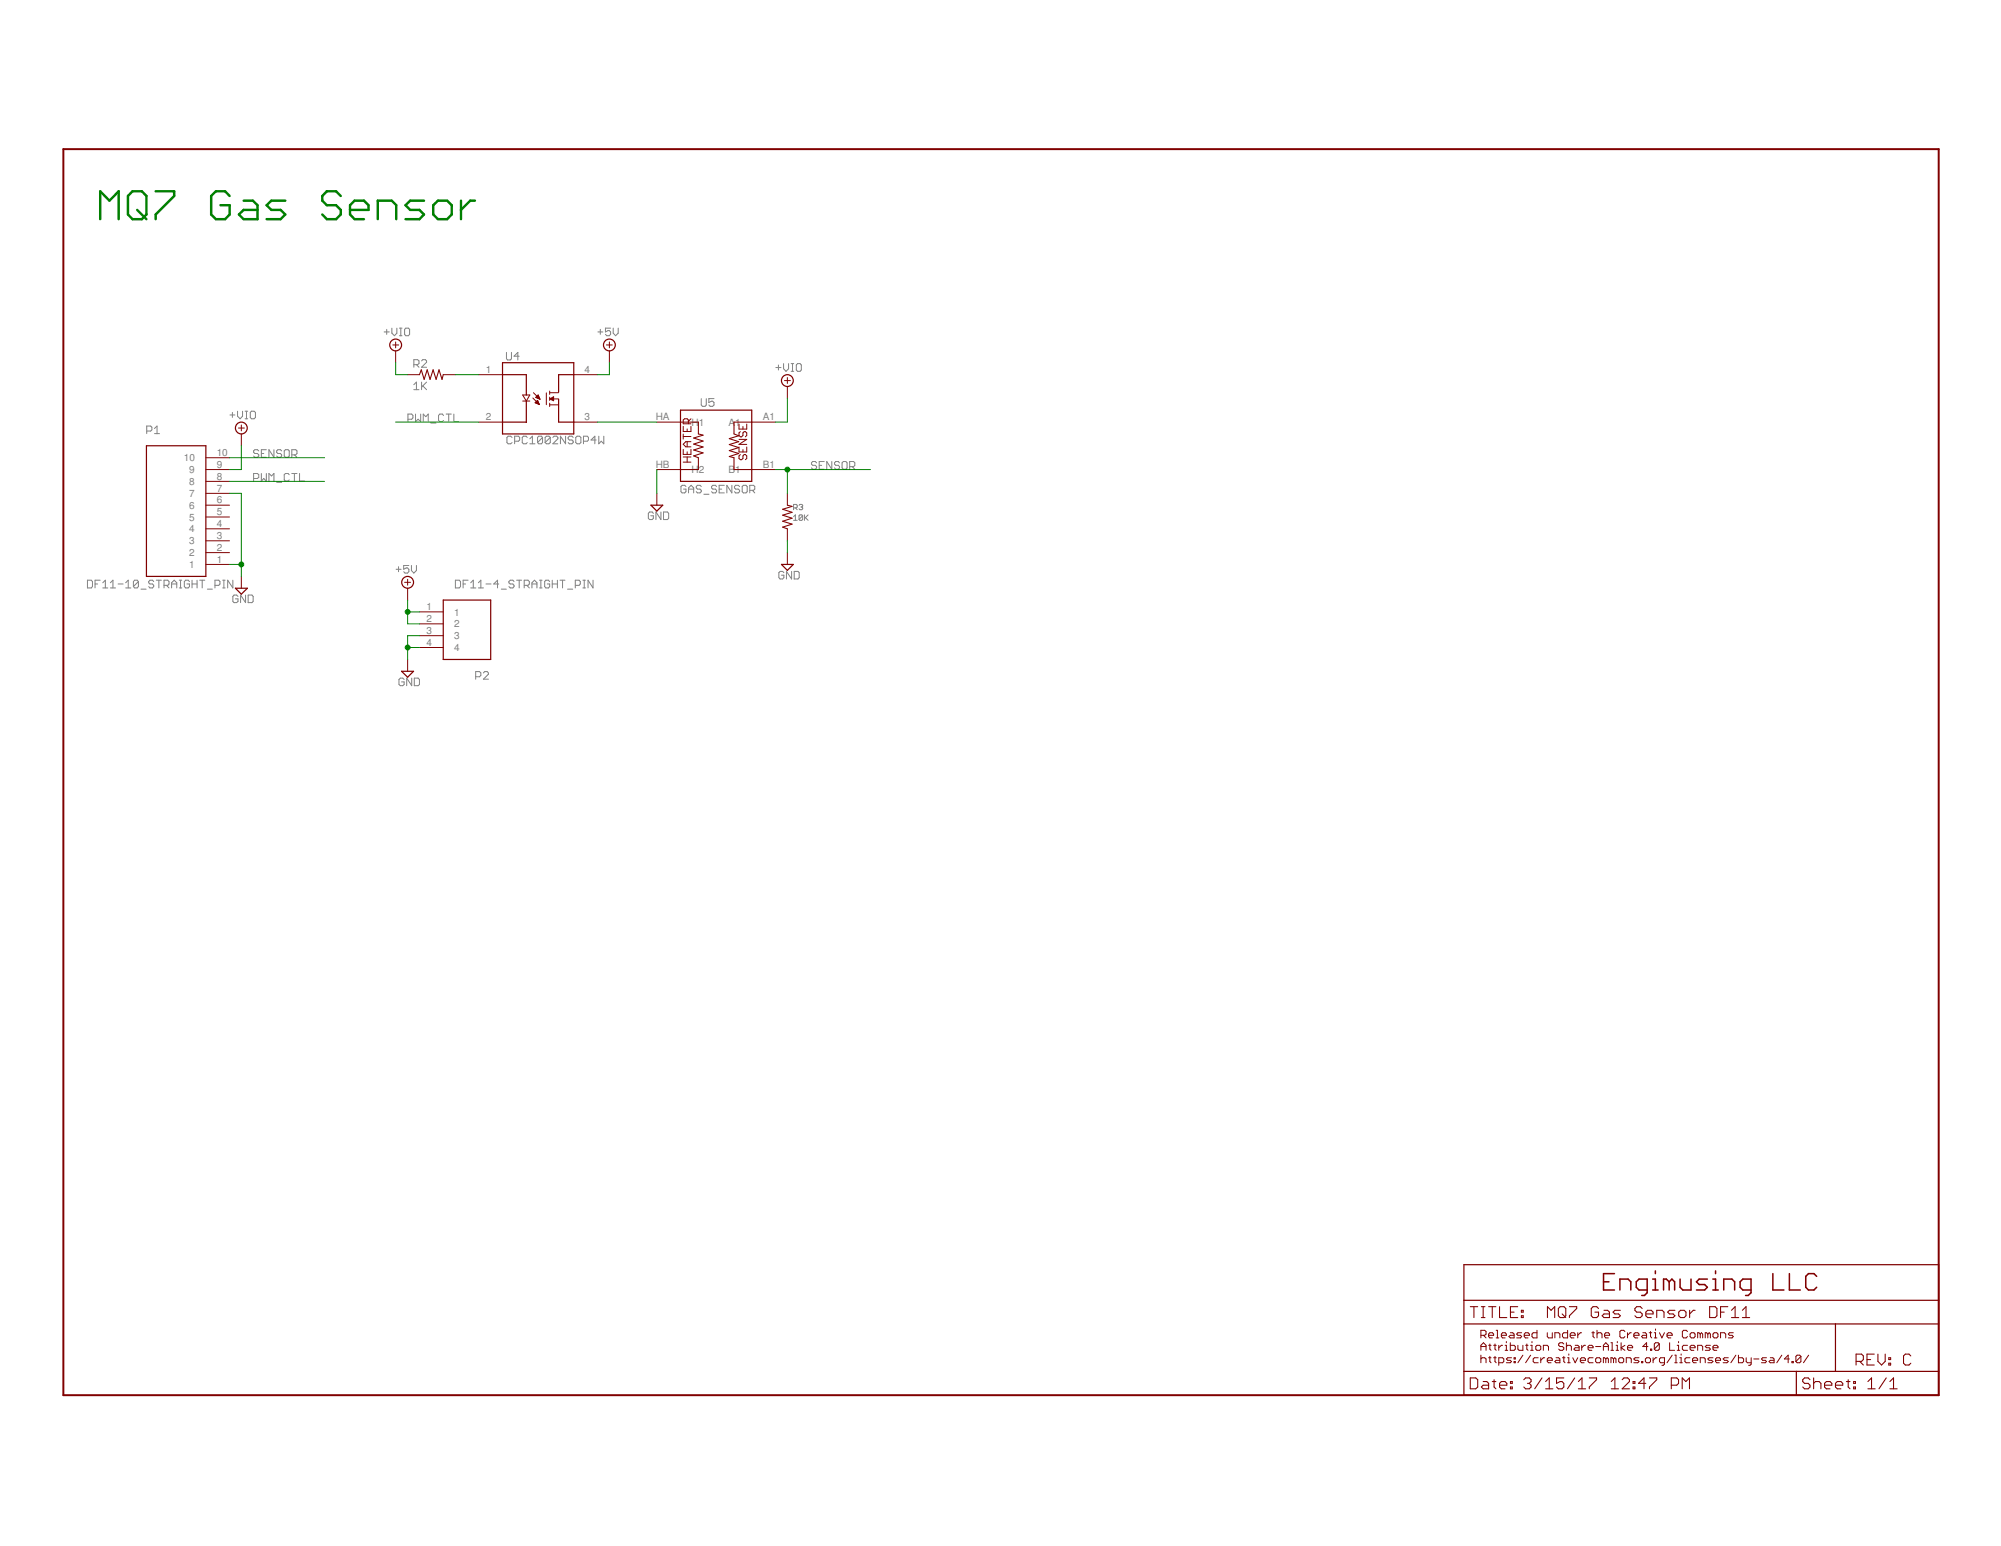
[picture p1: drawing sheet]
<svg xmlns="http://www.w3.org/2000/svg" width="279mm" height="216mm" viewBox="0 0 279 216" stroke-linecap="round" stroke-linejoin="round" font-family="sans-serif">
<defs><g id="words">
<g font-size="1.4" fill="#808080">
<text x="67.9" y="52.1">1</text>
<text x="81.6" y="52.1">4</text>
<text x="67.9" y="58.7">2</text>
<text x="81.6" y="58.7">3</text>
<text x="91.6" y="58.7">HA</text>
<text x="96.6" y="59.4">H1</text>
<text x="101.7" y="59.4">A1</text>
<text x="106.5" y="58.7">A1</text>
<text x="25.7" y="64.4">10</text>
<text x="30.3" y="65.3">9</text>
<text x="30.3" y="63.7">10</text>
<text x="91.6" y="65.3">HB</text>
<text x="106.5" y="65.3">B1</text>
<text x="26.4" y="71">6</text>
<text x="26.4" y="69.4">7</text>
<text x="26.4" y="67.7">8</text>
<text x="26.4" y="66.1">9</text>
<text x="30.3" y="72">5</text>
<text x="30.3" y="70.3">6</text>
<text x="30.3" y="68.7">7</text>
<text x="30.3" y="67">8</text>
<text x="96.6" y="66.1">H2</text>
<text x="101.7" y="66.1">B1</text>
<text x="26.4" y="77.7">2</text>
<text x="26.4" y="76">3</text>
<text x="26.4" y="74.4">4</text>
<text x="26.4" y="72.7">5</text>
<text x="30.3" y="76.9">2</text>
<text x="30.3" y="75.3">3</text>
<text x="30.3" y="73.6">4</text>
<text x="26.4" y="79.3">1</text>
<text x="30.3" y="78.6">1</text>
<text x="59.6" y="85.2">1</text>
<text x="59.6" y="86.9">2</text>
<text x="59.6" y="88.5">3</text>
<text x="63.4" y="86">1</text>
<text x="63.4" y="87.6">2</text>
<text x="63.4" y="89.3">3</text>
<text x="59.6" y="90.2">4</text>
<text x="63.4" y="90.9">4</text>
</g>
</g></defs>
<g fill="none" stroke="#808080" stroke-width=".14">
<path d="M21.6 59.8l.3-.3v1.1M32.1 58h.7M32.4 57.6v.7M33.2 57.4v.7l.3 .4 .4-.4v-.7M34.2 58.5h.4M34.2 57.4h.4M34.4 57.4v1.1M34.9 57.6l.2-.2h.4l.2 .2v.7l-.2 .2h-.4l-.2-.2zM53.6 46.4h.8M54 46v.7M54.7 45.8v.7l.4 .4 .3-.4v-.7M55.8 46.9h.3"/>
<path d="M55.8 45.8h.3M56 45.8v1.1M56.7 45.8h.3l.2 .2v.7l-.2 .2h-.3l-.2-.2v-.7zM57 58.5h.5l.2-.1v-.4l-.2-.2h-.5v1.1M57.8 53.7l.3-.3v1M57.8 54.4h.7M57.8 50.9h.5l.2-.1v-.4l-.2-.2h-.5v1.1M58 57.8v1.1l.4-.4 .3 .4v-1.1M58.1 50.9l.4 .4M58.9 53.4v1M58.9 50.4l.1-.2h.4l.2 .2v.2l-.7 .7h.7M59 53.9l.6 .5"/>
<path d="M59.1 58.9v-1.1l.4 .4 .3-.4v1.1M59.6 53.4l-.7 .7M60.2 59.1h.7M61.9 58l-.1-.2h-.4l-.2 .2v.7l.2 .2h.4l.1-.2M62.3 57.8h.7M62.7 57.8v1.1M63.4 57.8v1.1h.7M70.7 49.2v.9l.2 .2h.3l.2-.2v-.9M72.5 49.7h-.7l.5-.5v1.1M83.5 46.4h.7M83.8 46v.7M85.3 45.8h-.8v.6l.6-.2 .2 .2v.3l-.2 .2h-.4l-.2-.2"/>
<path d="M85.6 45.8v.7l.4 .4 .3-.4v-.7M97.9 55.7v.9l.2 .1h.3l.2-.1v-.9M99.7 55.7h-.7v.5l.3-.2h.2l.2 .2v.4l-.2 .1h-.3l-.2-.1M108.3 51.3h.8M108.7 51v.7M109.4 50.8v.7l.3 .4 .4-.4v-.7M110.5 51.9h.3M110.5 50.8h.3M110.7 50.8v1.1M111.4 50.8h.3l.2 .2v.7l-.2 .2h-.3l-.2-.2v-.7zM20.5 60.2h.5l.2-.2v-.3l-.2-.2h-.5v1.1M21.6 60.6h.7"/>
<path d="M35.4 66.8h.5l.2-.1v-.4l-.2-.2h-.5v1.1M36.1 63l-.2-.2h-.3l-.2 .2v.2l.2 .1h.3l.2 .2v.2l-.2 .2h-.3l-.2-.2M36.5 63.3h.3M36.5 66.1v1.1l.3-.4 .4 .4v-1.1M37.2 62.8h-.7v1.1h.7M37.5 67.2v-1.1l.4 .4 .3-.4v1.1M38.2 62.8v1.1l-.7-1.1v1.1M38.6 67.4h.7M39.3 63l-.1-.2h-.4l-.2 .2v.2l.2 .1h.4l.1 .2v.2l-.1 .2h-.4l-.2-.2M39.9 62.8h.3l.2 .2v.7l-.2 .2h-.3l-.2-.2v-.7zM40.4 66.3l-.2-.2h-.3l-.2 .2v.7l.2 .2h.3l.2-.2M40.7 63.5h.6l.2-.2v-.3l-.2-.2h-.6v1.1"/>
<path d="M40.7 66.1h.8M41.1 63.5l.4 .4M41.1 66.1v1.1M41.8 66.1v1.1h.7M55.3 79.5h.7M55.6 79.1v.7M57.1 79h-.7v.5l.5-.2 .2 .2v.3l-.2 .2h-.3l-.2-.2M57.4 79v.7l.4 .3 .3-.3v-.7M71.5 61.1l-.2-.2h-.3l-.2 .2v.7l.2 .2h.3l.2-.2M71.9 61.6h.5l.2-.2v-.3l-.2-.2h-.5v1.1M73.6 61.1l-.2-.2h-.3l-.2 .2v.7l.2 .2h.3l.2-.2M74 62h.7"/>
<path d="M74 61.3l.3-.4v1.1M75.8 61.1l-.2-.2h-.4l-.1 .2v.7M75.8 61.1v.7l-.2 .2h-.4l-.1-.2M75.8 61.1l-.7 .7M76.8 61.1l-.2-.2h-.3l-.2 .2v.7M76.8 61.1v.7l-.2 .2h-.3l-.2-.2M76.8 61.1l-.7 .7M77.2 61.1l.2-.2h.3l.2 .2v.2l-.7 .7h.7M79 60.9v1.1l-.7-1.1v1.1M80 61.1l-.1-.2h-.4l-.2 .2v.2l.2 .1h.4l.1 .2v.2l-.1 .2h-.4l-.2-.2M80.4 61.1l.2-.2h.3l.2 .2v.7l-.2 .2h-.3l-.2-.2zM81.5 61.6h.5l.2-.2v-.3l-.2-.2h-.5v1.1"/>
<path d="M83.2 61.4h-.7l.6-.5v1.1M83.6 60.9v1.1l.3-.4 .4 .4v-1.1M91.2 71.7l-.1-.2h-.4l-.2 .2v.7l.2 .2h.4l.1-.2v-.4h-.3M92.3 71.5v1.1l-.7-1.1v1.1M92.6 71.5h.6l.2 .2v.7l-.2 .2h-.6zM95.8 67.9l-.2-.1h-.4l-.1 .1v.8l.1 .1h.4l.2-.1v-.4h-.4M96.1 68.3h.8M96.1 68.8v-.7l.4-.3 .4 .3v.7M97.9 67.9l-.2-.1h-.3l-.2 .1v.2l.2 .2h.3l.2 .2v.2l-.2 .1h-.3l-.2-.1M98.3 69h.7M100.1 67.9l-.2-.1h-.4l-.1 .1v.2l.1 .2h.4l.2 .2v.2l-.2 .1h-.4l-.1-.1M100.4 68.3h.4"/>
<path d="M101.1 67.8h-.7v1h.7M102.2 67.8v1l-.7-1v1M103.3 67.9l-.2-.1h-.4l-.1 .1v.2l.1 .2h.4l.2 .2v.2l-.2 .1h-.4l-.1-.1M103.8 67.8h.4l.1 .1v.8l-.1 .1h-.4l-.2-.1v-.8zM104.7 68.5h.5l.2-.2v-.4l-.2-.1h-.5v1M105.1 68.5l.3 .3M109.5 80l-.2-.2h-.4l-.1 .2v.7l.1 .2h.4l.2-.2v-.4h-.4M110.5 79.8v1.1l-.7-1.1v1.1M110.8 72.2l.3-.3v.8M110.8 72.7h.5M110.8 70.9h.4l.1-.1v-.2l-.1-.2h-.4v.8M110.9 79.8h.5l.2 .2v.7l-.2 .2h-.5z"/>
<path d="M111.1 70.9l.2 .3M111.6 70.6l.1-.2h.3l.1 .2-.1 .2M111.8 70.8h.2M112 70.8l.1 .1-.1 .3h-.3l-.1-.1M112.1 72v.5l-.1 .2h-.3l-.1-.2M112.1 72l-.1-.1h-.3l-.1 .1v.5M112.1 72l-.5 .5M112.3 71.9v.8M112.5 72.3l.3 .4M112.8 71.9l-.5 .5M114 64.6l-.2-.1h-.3l-.2 .1v.2l.2 .2h.3l.2 .2v.1l-.2 .2h-.3l-.2-.2M114.4 65h.3"/>
<path d="M115.1 64.5h-.7v1h.7M116.1 64.5v1l-.7-1v1M117.2 64.6l-.1-.1h-.4l-.2 .1v.2l.2 .2h.4l.1 .2v.1l-.1 .2h-.4l-.2-.2M117.8 64.5h.3l.2 .1v.7l-.2 .2h-.3l-.2-.2v-.7zM118.6 65.2h.6l.2-.2v-.4l-.2-.1h-.6v1M119 65.2l.4 .3M12.2 81h.5l.2 .2v.7l-.2 .2h-.5zM13.3 81.6h.3M14 81h-.7v1.1M14.4 82.1h.6M14.4 81.4l.3-.4v1.1M15.4 82.1h.7"/>
<path d="M15.4 81.4l.4-.4v1.1M16.5 81.6h.7M17.5 82.1h.8M17.5 81.4l.4-.4v1.1M19.3 81.2v.7l-.1 .2h-.4l-.2-.2M19.3 81.2l-.1-.2h-.4l-.2 .2v.7M19.3 81.2l-.7 .7M19.7 82.3h.7M21.5 81.2l-.2-.2h-.4l-.1 .2v.2l.1 .2h.4l.2 .1v.2l-.2 .2h-.4l-.1-.2M21.8 81h.7M22.2 81v1.1M22.9 81.7h.5l.2-.1v-.4l-.2-.2h-.5v1.1"/>
<path d="M23.2 81.7l.4 .4M24 81.6h.7M24 82.1v-.7l.3-.4 .4 .4v.7M25 82.1h.4M25 81h.4M25.2 81v1.1M26.5 81.2l-.2-.2h-.4l-.2 .2v.7l.2 .2h.4l.2-.2v-.3h-.4M26.8 81.6h.7M26.8 81v1.1M27.5 81v1.1M27.9 81h.7M28.2 81v1.1"/>
<path d="M29 82.3h.7M30 81.7h.5l.2-.1v-.4l-.2-.2h-.5v1.1M31.1 82.1h.3M31.1 81h.3M31.3 81v1.1M32.5 81v1.1l-.7-1.1v1.1M33.2 83.3l-.2-.2h-.3l-.2 .2v.7l.2 .2h.3l.2-.2v-.4h-.3M34.3 83.1v1.1l-.7-1.1v1.1M34.6 83.1h.6l.1 .2v.7l-.1 .2h-.6zM56.4 94.9l-.2-.2h-.3l-.2 .2v.7l.2 .2h.3l.2-.2v-.4h-.3M57.5 94.7v1.1l-.7-1.1v1.1M57.8 94.7h.6l.2 .2v.7l-.2 .2h-.6z"/>
<path d="M63.6 81h.5l.2 .2v.7l-.2 .2h-.5zM64.7 81.6h.3M65.4 81h-.7v1.1M65.7 82.1h.7M65.7 81.4l.4-.4v1.1M66.4 94.5h.6l.1-.2v-.3l-.1-.2h-.6v1M66.8 82.1h.7M66.8 81.4l.3-.4v1.1M67.5 94l.2-.2h.3l.2 .2v.1l-.7 .7h.7M67.9 81.6h.7M69.6 81.6h-.7l.6-.6v1.1M70 82.3h.7"/>
<path d="M71.8 81.2l-.2-.2h-.4l-.1 .2v.2l.1 .2h.4l.2 .1v.2l-.2 .2h-.4l-.1-.2M72.1 81h.7M72.5 81v1.1M73.2 81.7h.5l.2-.1v-.4l-.2-.2h-.5v1.1M73.6 81.7l.3 .4M74.3 81.6h.7M74.3 82.1v-.7l.3-.4 .4 .4v.7M75.3 82.1h.4M75.3 81h.4M75.5 81v1.1M76.8 81.2l-.2-.2h-.4l-.1 .2v.7l.1 .2h.4l.2-.2v-.3h-.4M77.1 81.6h.7"/>
<path d="M77.1 81v1.1M77.8 81v1.1M78.2 81h.7M78.5 81v1.1M79.2 82.3h.8M80.3 81.7h.6l.1-.1v-.4l-.1-.2h-.6v1.1M81.4 82.1h.3M81.4 81h.3M81.6 81v1.1M82.8 81v1.1l-.7-1.1v1.1"/>
</g>
<path d="M8.8 20.8h261.9v174h-261.9z" fill="none" stroke="#800000" stroke-width=".28"/>
<g fill="none" stroke="#800000" stroke-width=".17">
<path d="M70.2 50.7h9.9v9.9h-9.9zM70.2 52.3h3.3v2.9M70.2 58.9h3.3M73.5 56v3M78 58.9h2.1M78 55.8v3.1M80.1 52.3h-2.1v2.5M95 57.3h10v9.9h-10zM20.4 62.3h8.3v18.2h-8.3zM90.9 70.5h1.6l-.8 .9zM109.1 78.8h1.7l-.9 .9zM32.9 82.1h1.6l-.8 .9z"/>
<path d="M56.1 93.7h1.6l-.8 .9zM61.9 83.8h6.6v8.3h-6.6zM204.4 176.6h66.3v18.2h-66.3zM204.4 184.9h66.3M204.4 191.5h66.3M204.4 181.6h66.3M250.8 191.5v3.3M256.3 184.9v6.6"/>
<circle cx="33.7" cy="59.8" r=".83"/>
<circle cx="55.2" cy="48.2" r=".83"/>
<circle cx="85.1" cy="48.2" r=".83"/>
<circle cx="109.9" cy="53.1" r=".83"/>
<circle cx="56.9" cy="81.3" r=".83"/>
</g>
<g fill="none" stroke="#800000" stroke-width=".15">
<path d="M58.6 52.3l.2-.7 .4 1.4 .4-1.4 .4 1.4 .5-1.4 .4 1.4 .4-1.4 .4 1.4 .2-.7M95 58.9h2.5v1.7l.7 .2-1.3 .4 1.3 .4-1.3 .4 1.3 .4-1.3 .4 1.3 .4-1.3 .5 .6 .2v1.7h-2.5M105 58.9h-2.5v1.7l.6 .3-1.3 .4 1.3 .4-1.3 .4 1.3 .4-1.3 .4 1.3 .4-1.3 .5 .7 .1v1.7h2.5M109.9 70.5l.7 .2-1.3 .4 1.3 .4-1.3 .4 1.3 .5-1.3 .4 1.3 .4-1.3 .4 .6 .3M205.3 192.4h.8l.2 .3v1l-.2 .3h-.8zM205.3 182.5h1M205.8 182.5v1.5M206.8 182.5h.5M206.8 184h.5M207.1 192.9h.5l.3 .3v.8h-.8l-.3-.3 .3-.3h.8M207.1 182.5v1.5M207.9 182.5h1"/>
<path d="M208.4 192.9h.5M208.4 182.5v1.5M208.6 192.7v1l.3 .3M209.4 193.4h1v-.2l-.3-.3h-.5l-.2 .3v.5l.2 .3h.5M209.4 182.5v1.5h1M210.9 193.7h.3v.3h-.3zM210.9 192.9h.3v.3h-.3zM210.9 183.2h.5M211.9 182.5h-1v1.5h1M212.4 183.7h.3v.3h-.3zM212.4 183h.3v.2h-.3zM212.8 192.7l.2-.3h.5l.3 .3v.2l-.3 .3"/>
<path d="M213.3 193.2h.2M213.5 193.2l.3 .2v.3l-.3 .3h-.5l-.2-.3M215.3 192.4l-1 1.6M215.8 194h1M215.8 192.9l.5-.5v1.6M216.1 184v-1.5l.5 .5 .5-.5v1.5M217.8 182.5h.6l.2 .2v1l-.2 .3h-.6l-.2-.3v-1zM218.1 183.5l.5 .5M218.4 192.4h-1.1v.8l.5-.3h.3l.3 .3v.5l-.3 .3h-.5l-.3-.3M219.1 182.5h1.1v.2l-1.1 1v.3M219.9 192.4l-1 1.6M220.4 194h1"/>
<path d="M220.4 192.9l.5-.5v1.6M221.9 192.4h1v.3l-1 1v.3M223.2 182.7l-.3-.2h-.5l-.2 .2v1l.2 .3h.5l.3-.3v-.5h-.5M224 183h.5l.2 .2v.8h-.7l-.3-.3 .3-.2h.7M225 194h1M225 192.9l.5-.5v1.6M226.3 183h-.8l-.3 .2 .3 .3h.5l.3 .2-.3 .3h-.8M226.5 192.7l.3-.3h.5l.2 .3v.2l-1 1.1h1M228 193.7h.3v.3h-.3zM228 192.9h.3v.3h-.3zM229.3 182.7l-.3-.2h-.5l-.2 .2v.3l.2 .2h.5l.3 .3v.2l-.3 .3h-.5l-.2-.3M229.8 193.2h-1l.8-.8v1.6"/>
<path d="M229.8 183.5h1v-.3l-.2-.2h-.5l-.3 .2v.5l.3 .3h.5M230.3 192.4h1v.3l-1 1v.3M231.3 184v-1h.8l.2 .2v.8M233.4 193.4h.7l.3-.2v-.5l-.3-.3h-.7v1.6M233.9 183h-.8l-.2 .2 .2 .3h.5l.3 .2-.3 .3h-.7M234.4 183.2l.3-.2h.5l.2 .2v.5l-.2 .3h-.5l-.3-.3zM234.9 194v-1.6l.5 .5 .5-.5v1.6M235.9 183v1M236.7 183h-.3l-.5 .5M238.7 182.5h.8l.2 .2v1l-.2 .3h-.8zM240.2 183.2h.5M241.3 182.5h-1.1v1.5"/>
<path d="M241.8 184h1M241.8 183l.5-.5v1.5M243.3 184h1M243.3 183l.5-.5v1.5M252.7 192.7l-.2-.3h-.5l-.3 .3v.2l.3 .3h.5l.2 .2v.3l-.2 .3h-.5l-.3-.3M253.2 193.2l.3-.3h.5l.3 .3v.8M253.2 192.4v1.6M254.8 193.4h1v-.2l-.3-.3h-.5l-.2 .3v.5l.2 .3h.5M256.3 193.4h1v-.2l-.3-.3h-.5l-.2 .3v.5l.2 .3h.5M257.8 192.9h.5M258.1 192.7v1l.2 .3M258.8 193.7h.3v.3h-.3z"/>
<path d="M258.8 192.9h.3v.3h-.3zM259.2 190.1h.7l.3-.2v-.5l-.3-.3h-.7v1.5M259.7 190.1l.5 .5M260.7 189.9h.5M260.8 194h1M260.8 192.9l.5-.5v1.6M261.7 189.1h-1v1.5h1M262.2 189.1v1l.5 .5 .5-.5v-1M263.4 192.4l-1 1.6M263.7 190.4h.3v.2h-.3zM263.7 189.6h.3v.3h-.3zM263.9 194h1"/>
<path d="M263.9 192.9l.5-.5v1.6M266.8 189.4l-.2-.3h-.6l-.2 .3v1l.2 .2h.6l.2-.2"/>
</g>
<g fill="none" stroke="#800000" stroke-width=".14">
<path d="M33.3 59.8h.8M33.7 59.4v.8M54.8 48.2h.9M55.2 47.8v.8M55.2 49v1.7M56.9 52.3h1.7M61.9 52.3h1.6M66.8 58.9h3.4M66.8 52.3h3.4M73 55.2h1l-.5 .8zM73 56h1M74.4 55.6l.9 .9"/>
<path d="M74.5 54.8l.9 1M74.7 56.2l.4-.3 .2 .6zM74.8 56.2h.4M74.8 55.5l.3-.3 .3 .6zM74.8 56.3h.4M74.8 55.5h.5M74.9 55.5h.4M74.9 56.1h.2M74.9 55.4h.3M75 56h.1M75 55.3h.2M75 56.3h.2"/>
<path d="M75 55.9h.1M75.1 55.6h.2M75.1 55.2h.1M75.1 56.4h.2M75.2 55.7h.2M75.3 56.5h.1M75.4 55.7h.1M76.3 54.9v1.6M76.8 54.6v.5M76.8 55.5v.4M76.8 56.3v.5M76.8 55.7l.5-.3v.6z"/>
<path d="M76.8 56.5h1.2M76.8 54.8h1.2M76.8 55.7h1.2M77.1 55.7l.1 .1M77.3 55.6l-.3 .1 .3 .2M77.3 55.5l-.4 .2M80.1 58.9h3.3M80.1 52.3h3.3M84.7 48.2h.8M85.1 47.8v.8M85.1 49v1.7M91.7 58.9h3.3"/>
<path d="M95.4 59.5v.8h1.1v-.8M95.9 59.9v.4M96.1 59.2v-.5l-.2-.2h-.3l-.2 .2v.5h1.1M96.5 58.5l-.4 .3M103.2 59.2v.7h1.1v-.7M103.7 59.6v.3M105 58.9h3.3M109.5 53.1h.9M109.9 52.7v.9M109.9 54v1.6M28.7 65.6h3.3M28.7 78.8h3.3"/>
<path d="M28.7 77.2h3.3M28.7 75.5h3.3M28.7 73.9h3.3M28.7 72.2h3.3M28.7 70.5h3.3M28.7 68.9h3.3M28.7 67.2h3.3M28.7 63.9h3.3M33.7 60.6v1.7M91.7 65.6h3.3M91.7 68.9v1.6M95.4 64.5h1.1"/>
<path d="M95.4 63.8h1.1M95.4 60.6v.7M95.4 62.8v.7h1.1v-.7M95.4 61h1.1M95.9 61.7v.7M95.9 63.1v.4M95.9 63.8v.7M96.5 61.7h-.7l-.4 .3 .4 .4h.7M103.2 62.4v.7h1.1v-.7M103.2 61.4h1.1l-1.1 .7h1.1M103.4 63.5l-.2 .2v.3l.2 .2h.1l.2-.2v-.3l.2-.2h.2l.2 .2v.3l-.2 .2M103.4 60.3l-.2 .2v.3l.2 .2h.1l.2-.2v-.3l.2-.2h.2l.2 .2v.3l-.2 .2"/>
<path d="M103.7 62.8v.3M105 65.6h3.3M109.9 68.9v1.6M109.9 73.9v1.6M109.9 77.2v1.6M33.7 80.5v1.6M56.5 81.3h.8M56.9 80.9v.8M56.9 82.1v1.7M56.9 92.1v1.6M58.6 85.4h3.3M58.6 87.1h3.3"/>
<path d="M58.6 88.8h3.3M58.6 90.4h3.3M206.8 186.5h.5l.2-.2v-.4l-.2-.1h-.5v1M206.8 188.6v-.7l.3-.4 .4 .4v.7M206.8 189.3v1M206.8 189.8l.1-.2h.4l.2 .2v.5M206.8 188h.7M207.1 186.5l.4 .3M207.9 186.5h.7v-.2l-.2-.2h-.4l-.1 .2v.3l.1 .2h.4M207.9 187.9h.3M207.9 189.6h.3M208 187.7v.7l.2 .2"/>
<path d="M208 189.4v.7l.2 .2M208.6 187.9h.3M208.6 189.6h.3M208.7 187.7v.7l.2 .2M208.7 189.4v.7l.2 .2M208.9 185.8h.2v1M208.9 186.8h.4M209.3 187.9v.7M209.3 190.3h.5l.2-.2v-.3l-.2-.2h-.5v1.1M209.6 186.5h.7v-.2l-.1-.2h-.4l-.2 .2v.3l.2 .2h.4M209.8 187.9h-.2l-.3 .3M210.2 187.9h.1v.7"/>
<path d="M210.2 188.6h.3M210.3 187.3v.2M210.9 186.1h.3l.2 .2v.5h-.5l-.2-.2 .2-.1h.5M210.9 187.5v1.1h.5l.2-.2v-.4l-.2-.1h-.5M211.1 189.6h-.6l-.2 .2 .2 .2h.4l.2 .1-.2 .2h-.6M211.4 189.6h.2v.2h-.2zM211.4 190.1h.2v.2h-.2zM211.9 187.9v.5l.2 .2h.5v-.7M212.5 186.1h-.6l-.1 .2 .1 .2h.4l.2 .1-.2 .2h-.5M212.6 189.3l-.7 1M212.8 186.5h.8v-.2l-.2-.2h-.4l-.2 .2v.3l.2 .2h.4M213 187.9h.4"/>
<path d="M213.2 187.7v.7l.2 .2M213.7 187.9h.2v.7M213.7 188.6h.4M213.7 189.3l-.7 1M213.9 187.3v.2M214.6 185.8v1h-.5l-.2-.2v-.3l.2-.2h.5M214.6 187.9h.4l.1 .1v.4l-.1 .2h-.4l-.2-.2v-.4zM214.8 189.6h-.6l-.1 .2v.3l.1 .2h.6M215.1 189.6v.7M215.5 188.6v-.7h.5l.2 .1v.6M215.7 189.6h-.2l-.4 .4M216 186.1v.5l.2 .2h.5v-.7"/>
<path d="M216 190h.7v-.2l-.1-.2h-.4l-.2 .2v.3l.2 .2h.4M217.1 186.8v-.7h.5l.2 .2v.5M217.3 189.6h.3l.2 .2v.5h-.5l-.2-.2 .2-.1h.5M218.2 189.6h.3M218.4 187.7l-.2-.2h-.4l-.2 .2v.2l.2 .1h.4l.2 .2v.2l-.2 .2h-.4l-.2-.2M218.4 189.4v.7l.1 .2M218.7 188l.2-.1h.3l.2 .1v.6M218.7 187.5v1.1M218.9 185.8v1h-.5l-.2-.2v-.3l.2-.2h.5M218.9 189.6h.2v.7M218.9 190.3h.3M219.1 189.1v.2"/>
<path d="M219.2 186.5h.7v-.2l-.1-.2h-.4l-.2 .2v.3l.2 .2h.4M219.6 189.6l.3 .7 .4-.7M219.9 187.9h.4l.2 .1v.6h-.6l-.1-.2 .1-.2h.6M220.3 186.1v.7M220.7 190h.7v-.2l-.2-.2h-.3l-.2 .2v.3l.2 .2h.3M220.8 186.1h-.1l-.4 .4M220.9 187.9v.7M221.4 187.9h-.2l-.3 .3M221.7 188.2h.7v-.2l-.1-.1h-.4l-.2 .1v.4l.2 .2h.4M222.3 186.1h.3M222.4 185.9v.7l.2 .2M222.4 189.6h-.5l-.2 .2v.3l.2 .2h.5"/>
<path d="M222.8 188h.7M223 189.6h.3l.2 .2v.3l-.2 .2h-.3l-.2-.2v-.3zM223 186.3l.2-.2h.3l.2 .2v.5M223 185.8v1M223.9 188h.7M223.9 188.6v-.7l.3-.4 .4 .4v.7M224 186.5h.7v-.2l-.1-.2h-.4l-.2 .2v.3l.2 .2h.4M224.2 189.8l-.2-.2h-.1v.7M224.2 189.8l.2-.2 .2 .2v.5M224.2 189.8v.5M224.9 188.6h.4M224.9 187.5h.2v1.1"/>
<path d="M225.3 189.8l-.2-.2h-.2v.7M225.3 189.8v.5M225.3 189.8l.2-.2 .1 .2v.5M225.7 187.9h.1v.7M225.7 188.6h.3M225.8 187.3v.2M226.2 189.6h.3l.2 .2v.3l-.2 .2h-.3l-.2-.2v-.3zM226.4 187.5v1.1M226.9 185.9l-.2-.1h-.3l-.2 .1v.7l.2 .2h.3l.2-.2M226.9 187.9l-.5 .3 .5 .4M227.1 190.3v-.7h.5l.2 .2v.5M227.2 186.1v.7"/>
<path d="M227.2 188.2h.8v-.2l-.2-.1h-.4l-.2 .1v.4l.2 .2h.4M227.8 186.1h-.2l-.4 .4M228.1 186.5h.8v-.2l-.2-.2h-.4l-.2 .2v.3l.2 .2h.4M228.9 189.6h-.6l-.2 .2 .2 .2h.4l.2 .1-.2 .2h-.6M229.2 190.1h.2v.2h-.2zM229.4 186.1h.3l.2 .2v.5h-.5l-.2-.2 .2-.1h.5M229.7 189.8l.2-.2h.4l.2 .2v.3l-.2 .2h-.4l-.2-.2zM230.1 188h-.7l.5-.5v1.1M230.3 186.1h.3M230.5 185.9v.7l.1 .2M230.5 188.4h.1v.2h-.1zM230.8 189.6v.7"/>
<path d="M231 186.8h.4M231 186.1h.2v.7M231.2 185.6v.2M231.4 189.6h-.2l-.4 .4M231.7 187.7v.7l-.2 .2h-.3l-.2-.2M231.7 187.7l-.2-.2h-.3l-.2 .2v.7M231.7 187.7l-.7 .7M231.7 186.1l.4 .7 .3-.7M232.4 190.3h-.5l-.2-.2v-.3l.2-.2h.5v.9l-.2 .2h-.1M232.8 186.5h.7v-.2l-.2-.2h-.3l-.2 .2v.3l.2 .2h.3M233.1 187.5v1.1h.7M233.5 189.3l-.7 1"/>
<path d="M233.8 190.3h.4M233.8 189.3h.2v1M234.2 187.9h.2v.7M234.2 188.6h.3M234.4 187.3v.2M234.5 189.6h.2v.7M234.5 190.3h.4M234.7 189.1v.2M235.6 185.9l-.2-.1h-.3l-.2 .1v.7l.2 .2h.3l.2-.2M235.6 187.9h-.5l-.2 .1v.4l.2 .2h.5M236 189.6h-.6l-.1 .2v.3l.1 .2h.6M236 188.2h.7v-.2l-.2-.1h-.3l-.2 .1v.4l.2 .2h.3"/>
<path d="M236.2 186.1h.3l.2 .2v.3l-.2 .2h-.3l-.2-.2v-.3zM236.3 190h.7v-.2l-.1-.2h-.4l-.2 .2v.3l.2 .2h.4M237 188.6v-.7h.6l.1 .1v.6M237.4 186.3l-.2-.2h-.2v.7M237.4 186.3v.5M237.4 190.3v-.7h.5l.2 .2v.5M237.4 186.3l.2-.2 .1 .2v.5M238.5 186.3l-.2-.2h-.2v.7M238.5 186.3v.5M238.5 186.3l.2-.2 .1 .2v.5M238.8 187.9h-.5l-.2 .1 .2 .2h.4l.1 .2-.1 .2h-.6M239.2 188.2h.7v-.2l-.2-.1h-.3l-.2 .1v.4l.2 .2h.3"/>
<path d="M239.2 189.6h-.5l-.2 .2 .2 .2h.3l.2 .1-.2 .2h-.5M239.4 186.1h.3l.2 .2v.3l-.2 .2h-.3l-.2-.2v-.3zM239.5 190h.7v-.2l-.1-.2h-.4l-.2 .2v.3l.2 .2h.4M240.2 186.8v-.7h.6l.2 .2v.5M241.3 189.6h-.5l-.2 .2 .2 .2h.3l.2 .1-.2 .2h-.5M242 186.1h-.5l-.2 .2 .2 .2h.4l.1 .1-.1 .2h-.6M242.4 189.3l-.7 1M242.7 189.3v1h.6l.2-.2v-.3l-.2-.2h-.6M243.8 189.6v.5l.2 .2h.5M244.5 189.6v.9l-.2 .2h-.1M244.9 189.8h.7M246.7 189.6h-.6l-.1 .2 .1 .2h.4l.2 .1-.2 .2h-.5"/>
<path d="M247.2 189.6h.3l.2 .2v.5h-.5l-.2-.2 .2-.1h.5M248.8 189.3l-.7 1M249.9 189.8h-.7l.5-.5v1M250.2 190.1h.2v.2h-.2zM251.5 189.4v.7l-.2 .2h-.4l-.1-.2M251.5 189.4l-.2-.1h-.4l-.1 .1v.7M251.5 189.4l-.7 .7M252.5 189.3l-.7 1"/>
</g>
<g fill="none" stroke="#800000" stroke-width=".21">
<path d="M223.9 179h.8M225.4 177.9h-1.5v2.2h1.5M230.8 178.6h.3v1.5M231.1 177.5v.4M233.1 179l-.4-.4h-.4v1.5M233.1 179v1.1M233.1 179l.3-.4 .4 .4v1.1M234.6 178.6v1.2l.4 .3h1.1v-1.5M238.4 178.6h-1.1l-.4 .4 .4 .4h.7l.4 .4-.4 .3h-1.1M239.2 178.6h.3v1.5M239.5 177.5v.4M247.5 177.9v2.2h1.6"/>
<path d="M249.9 177.9v2.2h1.5M253.7 178.2l-.4-.3h-.8l-.4 .3v1.6l.4 .3h.8l.4-.3M226.2 180.1v-1.5h1.1l.4 .4v1.1M230 180.1h-1.1l-.4-.3v-.8l.4-.4h1.1v1.9l-.4 .4h-.4M230.8 180.1h.7M239.2 180.1h.7M240.7 180.1v-1.5h1.1l.4 .4v1.1M244.5 180.1h-1.1l-.4-.3v-.8l.4-.4h1.1v1.9l-.4 .4h-.4"/>
</g>
<g fill="none" stroke="#008000" stroke-width=".34">
<path d="M14 30.6v-3.9l1.3 1.3 1.3-1.3v3.9M18.5 26.7h1.3l.6 .7v2.6l-.6 .6h-1.3l-.6-.6v-2.6zM19.2 29.3l1.2 1.3M21.7 26.7h2.6v.7l-2.6 2.6v.6M32.1 27.4l-.7-.7h-1.3l-.6 .7v2.6l.6 .6h1.3l.7-.6v-1.3h-1.3M34 28h1.3l.7 .7v1.9h-2l-.6-.6 .6-.7h2M39.8 28h-1.9l-.7 .7 .7 .6h1.3l.6 .7-.6 .6h-2M47.6 27.4l-.7-.7h-1.3l-.6 .7v.6l.6 .7h1.3l.7 .6v.7l-.7 .6h-1.3l-.6-.6M48.9 29.3h2.6v-.6l-.7-.7h-1.3l-.6 .7v1.3l.6 .6h1.3M52.7 30.6v-2.6h2l.6 .7v1.9M59.2 28h-1.9l-.7 .7 .7 .6h1.3l.6 .7-.6 .6h-2M60.5 28.7l.7-.7h1.2l.7 .7v1.3l-.7 .6h-1.2l-.7-.6z"/>
<path d="M64.4 28v2.6M66.3 28h-.6l-1.3 1.3"/>
</g>
<g fill="none" stroke="#008000" stroke-width=".14">
<path d="M55.2 58.9h11.6M55.2 50.7v1.6h1.7M63.5 52.3h3.3M83.4 58.9h8.3M85.1 50.7v1.6h-1.7M109.9 55.6v3.3h-1.6M32 68.9h1.7v11.6M32 78.8h1.7M32 63.9h13.3M32 67.2h13.3M33.7 62.3v3.3h-1.7M91.7 65.6v3.3"/>
<path d="M108.3 65.6h13.2M109.9 65.6v3.3M109.9 75.5v1.7M56.9 83.8v3.3h1.7M56.9 90.4h1.7M56.9 85.4h1.7M58.6 88.8h-1.7v3.3"/>
</g>
<g fill="#008000" stroke="#008000" stroke-width=".14">
<circle cx="33.7" cy="78.8" r=".34"/>
<circle cx="56.9" cy="90.4" r=".34"/>
<circle cx="109.9" cy="65.6" r=".34"/>
<circle cx="56.9" cy="85.4" r=".34"/>
</g>
<use href="#words"/>
</svg>
